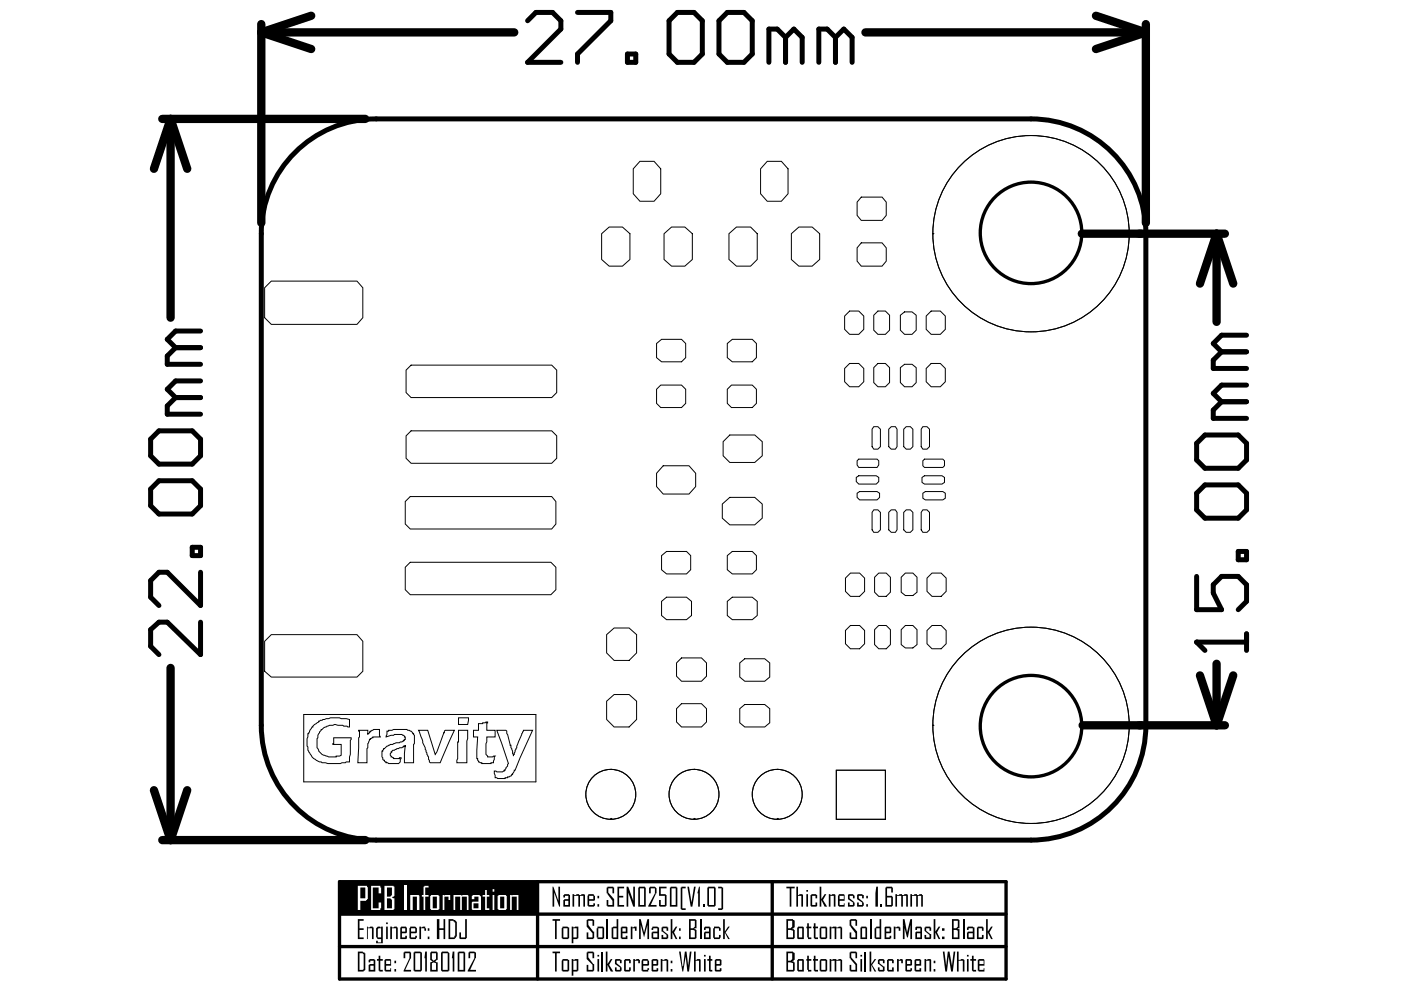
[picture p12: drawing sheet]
<svg xmlns="http://www.w3.org/2000/svg" width="297mm" height="210mm" viewBox="0 0 297 210" stroke-linecap="round" stroke-linejoin="round" font-family="sans-serif">
<g fill="none" stroke="#000" stroke-width=".21">
<path d="M135.7 34.2h3l1.4 1.6v5.3l-1.4 1.6h-3l-1.4-1.6v-5.3zM162.7 34.2h3l1.4 1.6v5.3l-1.4 1.6h-3l-1.4-1.6v-5.3zM127.6 49.5l1.5-1.4h2.9l1.6 1.4v5.5l-1.6 1.4h-2.9l-1.5-1.4zM140.8 49.5l1.6-1.4h2.8l1.6 1.4v5.5l-1.6 1.4h-2.8l-1.6-1.4zM154.6 49.5l1.5-1.4h3l1.5 1.4v5.5l-1.5 1.4h-3l-1.5-1.4zM167.8 49.5l1.6-1.4h2.8l1.6 1.4v5.5l-1.6 1.4h-2.8l-1.6-1.4zM182.6 41.8h4.4l.9 1v2.9l-.9 1h-4.4l-.9-1v-2.9zM182.6 51.5h4.4l.9 1v2.9l-.9 1h-4.4l-.9-1v-2.9zM197.8 49.5h.1M197.8 49.5a20.8 20.8 0 0 0 20.8 20.9 20.8 20.8 0 0 0 20.8-20.9M197.8 49.5a20.8 20.8 0 0 1 20.8-20.8 20.8 20.8 0 0 1 20.8 20.8M239.4 49.5h.1"/>
<path d="M56.1 61l1.4-1.4h18.2l1.2 1.4v6.4l-1.2 1.4h-18.2l-1.4-1.4zM86.1 78.5l1.1-1.1h29.8l1 1.1v4.7l-1 1.1h-29.8l-1.1-1.1zM139.2 72.8l1.1-.9h4.2l.9 .9v3l-.9 .9h-4.2l-1.1-.9zM154.2 72.8l1.1-.9h4.2l.9 .9v3l-.9 .9h-4.2l-1.1-.9zM179.1 78.1l1-1h2l1 1v2.8l-1 1.1h-2l-1-1.1zM179.1 67l1-1h2l1 1v2.8l-1 1.1h-2l-1-1.1zM185.3 77.9l.8-.8h1.6l.9 .8v3.2l-.9 .9h-1.6l-.8-.9zM185.3 66.8l.8-.8h1.6l.9 .8v3.2l-.9 .9h-1.6l-.8-.9zM190.9 77.9l.9-.7h1.6l.9 .7v3.2l-.9 .9h-1.6l-.9-.9zM190.9 66.8l.9-.7h1.6l.9 .7v3.2l-.9 .9h-1.6l-.9-.9zM196.4 67l1-1h2l1 1v2.8l-1 1.1h-2l-1-1.1zM196.4 78.1l1-1h2l1 1v2.8l-1 1.1h-2l-1-1.1z"/>
<path d="M86.1 92.4l1.1-1.1h29.8l1 1.1v4.8l-1 1h-29.8l-1.1-1zM139.2 82.5l.9-.9h4.4l.9 .9v3l-.9 .9h-4.4l-.9-.9zM140.6 98.8h5.5l1.4 1.5v2.9l-1.4 1.6h-5.5l-1.4-1.6v-2.9zM153.3 93.6l1.4-1.4h5.3l1.6 1.4v3l-1.6 1.5h-5.3l-1.4-1.5zM154.2 82.5l.9-.9h4.4l.9 .9v3l-.9 .9h-4.4l-.9-.9zM181.7 97.7l.4-.4h3.9l.3 .4v.9l-.3 .5h-3.9l-.4-.5zM185.3 90.5h.8l.6 .5v3.7l-.6 .5h-.8l-.4-.5v-3.7zM188.4 91l.6-.5h.8l.4 .5v3.7l-.4 .5h-.8l-.6-.5zM191.6 91l.5-.5h.9l.5 .5v3.7l-.5 .5h-.9l-.5-.5zM195.7 90.5h.8l.6 .5v3.7l-.6 .5h-.8l-.4-.5v-3.7zM195.7 97.7l.3-.4h3.9l.3 .4v1.1l-.3 .3h-3.9l-.3-.3zM85.9 106.3l1.1-1h30l.9 1v4.8l-.9 1.1h-30l-1.1-1.1z"/>
<path d="M140.3 117.8l1-.9h4.3l.8 .9v3l-.8 .9h-4.3l-1-.9zM153.1 106.9l1.6-1.4h5.3l1.6 1.4v3l-1.6 1.4h-5.3l-1.6-1.4zM154.2 117.8l1.1-.9h4.2l.9 .9v3l-.9 .9h-4.2l-1.1-.9zM181.5 101.2l.6-.3h3.7l.5 .3v.9l-.5 .5h-3.7l-.6-.5zM181.7 104.6l.6-.4h3.7l.5 .4v.9l-.5 .5h-3.7l-.6-.5zM185.3 108.1h.8l.6 .5v3.7l-.6 .6h-.8l-.4-.6v-3.7zM188.4 108.6l.6-.5h.8l.4 .5v3.7l-.4 .6h-.8l-.6-.6zM191.6 108.6l.5-.5h.9l.5 .5v3.7l-.5 .6h-.9l-.5-.6zM195.5 101.2l.5-.3h3.7l.5 .3v1.1l-.5 .3h-3.7l-.5-.3zM195.7 108.1h.8l.6 .5v3.7l-.6 .6h-.8l-.4-.6v-3.7zM195.7 104.6l.5-.4h3.7l.5 .4v1l-.5 .4h-3.7l-.5-.4zM56.1 136l1.4-1.4h18.2l1.2 1.4v6.3l-1.2 1.3h-18.2l-1.4-1.3z"/>
<path d="M85.9 120.3l1.1-1.1h29.8l1.1 1.1v4.7l-1.1 1.1h-29.8l-1.1-1.1zM128.6 134.6l1.6-1.5h3.2l1.6 1.5v3.8l-1.6 1.6h-3.2l-1.6-1.6zM140.3 127.5l1-.9h4.3l1 .9v3l-1 .9h-4.3l-1-.9zM154.2 127.5l1.1-.9h4.2l1.1 .9v3l-1.1 .9h-4.2l-1.1-.9zM179.3 133.7l1-1.1h2l1 1.1v2.8l-1 1.1h-2l-1-1.1zM179.3 122.6l1-1.1h2l1 1.1v2.8l-1 1h-2l-1-1zM185.4 122.4l.9-.9h1.6l.9 .9v3.2l-.9 .8h-1.6l-.9-.8zM185.4 133.5l.9-.9h1.6l.9 .9v3.2l-.9 .9h-1.6l-.9-.9zM191.1 122.4l.9-.9h1.5l.9 .9v3.2l-.9 .7h-1.5l-.9-.7zM191.1 133.5l.9-.9h1.5l.9 .9v3.2l-.9 .7h-1.5l-.9-.7zM196.5 122.6l1.1-1.1h1.9l1.1 1.1v2.8l-1.1 1h-1.9l-1.1-1zM196.5 133.7l1.1-1.1h1.9l1.1 1.1v2.8l-1.1 1.1h-1.9l-1.1-1.1z"/>
<path d="M64.4 151.5h49.2v14.3h-49.2zM66.2 154.1h.1l.2-.3 .5-.4a4.2 4.2 0 0 1 2.2-1 10.8 10.8 0 0 1 3.8 0l1.1 .1v1.6l-1.2-.1-.2-.2h-1.1a1.15 1.15 0 0 0-1.2 0 2.8 2.8 0 0 0-2.1 .9 2.03 2.03 0 0 0-.9 1.6 3.1 3.1 0 0 0 1.2 3.8 3.7 3.7 0 0 0 2.3 .4l1.4-.4v-2.3h-1.7v-.1h.1v-1.3h3.8v.4l-.2 .2v3l-.2 .5v1h-.4a12.9 12.9 0 0 1-6 0 3.8 3.8 0 0 1-2.4-2.8 6.4 6.4 0 0 1 0-3zM76 154.8h2v.9a2.15 2.15 0 0 1 2.5-1v1.2l.1 .4h-1.6v.1l-.5 .2a6.3 6.3 0 0 0-.7 3.2v1.9h-1.9l.1-5.3 .2-.1v-1.3h-.2zM82 155a11.9 11.9 0 0 1 4.3-.3l.3 .1a1.39 1.39 0 0 1 1.1 .9l.2 .2v1.8l-.2 .1v3.9h-2l.2-3.7v.2h-.3v.2l-.4 .1h-.5l-1.1 .6h-.3l-.2 .3a.65 .65 0 0 0-.3 .8 .65 .65 0 0 0 .7 .5v.1h1.2v-.1h.3l-.1 .3a.76 .76 0 0 1-.3 .8 .76 .76 0 0 1-.8 .1h-.2a2.15 2.15 0 0 1-2.4-1.1 1.76 1.76 0 0 1 .7-2.4l.8-.6h.6l.7-.3 1.2-.2 .7-.5v-.2a1.03 1.03 0 0 0-1.4-.9h-.9l-.1 .2h-.6l-1 .4zM88.7 154.8h2l1.6 5.2 .3-.6 1.4-4h.2v-.4l.2-.2h1.9l-3 6.9h-2.1l-.2-.2-.1-1-.4-.5-.3-1.5-.6-1v-.4zM97.2 152.2h2.1l-.1 1.4h-2zM97.2 154.8h2v1.8l-.2 .5v4.6h-2.1l.1-.9zM101.4 153.4h.9v-.1l1.1-.2v.2h-.2v1.5h1.8v1.5h-1.8l-.2 2.9a.95 .95 0 0 0 .6 1.3h.8l.2-.2h.4l-.2 .2-.2 1.2h-.5v.2h-1.9v-.2l-.8-.2-.1-.7h-.2l.2-4.5h-.9v-1.5h1zM105.3 154.8h2l.1 .2v.5l.2 .2 .6 2.3h.1v.5l.4 .7 .2 1.1v-.3h.1l.2-.9 .4-.6v-.3l1.2-2.8a.71 .71 0 0 1 1.1-.6h1l-3.7 8.5h-.2l-.3 .7a.95 .95 0 0 1-1.1 .7v.2h-.5v.2h-1.6l-.2-.2h-.3l-.2-1.4h.4a1.86 1.86 0 0 0 1.5 0l.4-.2 .2-.5a.56 .56 0 0 0 .3-.7l.2-.2zM128.6 148.7l1.6-1.4h3.2l1.6 1.4v3.8l-1.6 1.6h-3.2l-1.6-1.6zM143.4 140.6l1.1-1.1h4.2l1.1 1.1v2.8l-1.1 1h-4.2l-1.1-1zM143.4 150.3l1.1-1.1h4.2l1.1 1.1v2.8l-1.1 1h-4.2l-1.1-1z"/>
<path d="M156.8 140.6l1.1-.9h4.2l1.1 .9v3l-1.1 .8h-4.2l-1.1-.8zM156.8 150.3l1.1-.9h4.2l1.1 .9v3l-1.1 .8h-4.2l-1.1-.8zM197.8 153.8h.1M197.8 153.8a20.8 20.8 0 0 0 20.8 20.8 20.8 20.8 0 0 0 20.8-20.8M197.8 153.8a20.8 20.8 0 0 1 20.8-20.8 20.8 20.8 0 0 1 20.8 20.8M239.4 153.8h.1M129.5 173.5h.1M129.5 163.1h.1M147.1 173.5h.1M147.1 163.1h.1M164.8 173.5h.1M164.8 163.1h.1"/>
<path d="M177.3 163.3h10.4v10.4h-10.4z"/>
<circle cx="129.5" cy="168.4" r="5.3"/>
<circle cx="147.1" cy="168.4" r="5.3"/>
<circle cx="164.8" cy="168.4" r="5.3"/>
</g>
<path d="M62.5 32.3a24.3 24.3 0 0 1 17.2-7.1h138.9a24.3 24.3 0 0 1 24.3 24.3v104.3a24.3 24.3 0 0 1-24.3 24.3h-138.9a24.3 24.3 0 0 1-24.3-24.3v-104.3a24.3 24.3 0 0 1 7.1-17.2z" fill="none" stroke="#000" stroke-width="1.1"/>
<path d="M72 186.9h141.3v20.7h-141.3zM72 193.8h141.3M114 186.9v20.7M163.7 186.9v20.7M72 200.7h141.3" fill="none" stroke="#000" stroke-width=".71"/>
<g fill="#000">
<path d="M75.9 194.9h1.2v.3h-.9v1.6h.9v.4h-.9v1.6h.9v.3h-1.2zM77.8 196.5h.2v.1h.3l.2-.1h.5v.1h.2v2.5h-.3v-2.3h-.9v2.3h-.2zM82.7 196.5h.4v.1l1.1-.1v.1h.1v2.5h-.3v-2.3h-.9v2.3h-.4zM88.9 196.5h.4v.1l.9-.1v.3h.1v.5h-.3v-.5h-.7v2.3h-.4zM92.6 194.9h.6v1.9h.8v-1.9h.4v4.2h-.4v-1.9h-.8v1.9h-.6zM98.6 194.9h.4v4h-.2v.2a1.59 1.59 0 0 1-1.4-.2v-1.2h.3v1.1h.9zM117.1 194.9h1.6v.3h-.7v3.9h-.3v-3.9h-.6zM117.1 188h.2l1.1 3v-3h.3v4.2h-.1l-1.1-3v3h-.4zM121.4 189.6h.3v.2h.4l.2-.2h.5v.2l1.1-.2 .1 .2v2.4h-.3v-2.3h-.7v2.3h-.4v-2.3h-.9v2.3h-.3zM124.4 195.1h.2v-.2h1.2v.2h.2v1.2h-.4v-1.1h-.9v.9l1.1 1.4h.2v1.4h-.2v.2h-1.4v-1.4h.3v1.1h.9v-.9l-1.2-1.4zM128.6 188.2h.2v-.2h1.2v.2h.2v1.2h-.3v-1h-.9v.8l1.2 1.4v1.6h-1.4v-.1h-.2v-1.3h.4v1.1h.9v-.9l-1.1-1.6h-.2zM130.9 188h1.4v.4h-1v1.5h.8v.4h-.8v1.6h1v.3h-1.4z"/>
<path d="M132.9 188h.3l1.1 3v-3h.3v4.2h-.3l-1.1-3v3h-.3zM133.7 196.5h.4v.1l.9-.1v.8h-.4v-.5h-.5v2.3h-.4zM135.5 194.9h.4l.7 2.8 .7-2.8h.3v4.2h-.3v-3l-.7 2.7-.7-2.7v3h-.4zM137.6 188.2h.2v-.2h1.1l.3 .4v1h-.2l-1 2.5h1.2v.3h-1.8l1.5-2.8v-1h-.9v1h-.4zM139.7 188h1.6v.4h-1.2v1.2h1v.2h.2v2.3h-.2v.1a1.59 1.59 0 0 1-1.4-.1v-1.3h.4v1.1h.9v-2h-1.3zM140.3 196.6h.1v-.1h1.1v.1h.2v.7h-.4v-.5h-.7v.5l1.1 .9v.7h-.2v.2h-1.2v-.9h.3v.6h.7v-.6l-1-.7zM142.2 194.9h.4v2.6l.7-1h.3l-.7 1.2 .7 1.4h-.3l-.7-1.4v1.4h-.4zM144.3 188.2h.2v-.2h.9v.4h-.7v4.2h.7v.3h-.9v-.1h-.2zM145.7 188h.4l.5 3.7 .5-3.7h.4l-.7 4.2h-.4zM148.2 188h.2v4.2h-.4v-2.8h-.2zM149.1 191.7h.3v.5h-.3zM151.4 196.5h1l.4 .3v.5h-.4v-.5h-.8v2h.8v-.6h.4l-.2 .9h-1.2l-.2-.3v-2h.2z"/>
<path d="M152.3 188h.7l.3 .2v4.6h-.2v.1h-.8v-.3h.7v-4.2h-.7zM153.3 194.9h.4v2.6l.7-1h.3l-.9 1.2 .9 1.4h-.3l-.7-1.4v1.4h-.4zM166.7 188h1.8v.4h-.7v3.8h-.4v-3.8h-.7zM168.8 188h.4v1.8l.3-.2h.6l.2 .2v2.4h-.4v-2.3h-.7v2.3h-.4zM171.1 195.8h.4v.7h.5v.3h-.5v2h.5v.3h-.7v-.3h-.2v-2h-.1v-.3h.1zM171.8 189.8h.2v-.2h1.1v.2h.2v.7h-.4v-.6h-.7v2h.7v-.6h.4v.8l-.2 .1h-1.1l-.2-.1zM172.5 195.8h.4v.7h.5v.3h-.5v2h.5v.3h-.7v-.2h-.2v-2.1h-.1v-.3h.1zM173.8 188h.3v2.6l.7-1h.4l-.7 1.2 .9 1.4h-.6l-.7-1.4v1.4h-.3zM175.7 189.6h.4v.2l.9-.2 .1 .2v2.4h-.3v-2.3h-.7v2.3h-.4zM175.9 196.5h.4v.1a1.15 1.15 0 0 1 1.2 0l.3-.1h.6v.1h.1v2.5h-.3v-2.3h-.9v2.3h-.3v-2.3h-.7v2.3h-.4zM179.8 189.8l.2-.2h.8l.4 .3v.6h-.4v-.6h-.7v.6l.9 .7v.1h.2v.8h-.2v.1h-1.2v-.9h.3v.6h.7v-.6l-1-.7zM180.1 195.1h.2v-.2h1.2v.2h.2v1.2h-.3v-1.1h-.9v.9l1.2 1.4v1.6h-1.4v-.2h-.2v-1.2h.4v1.1h.9v-.9l-1.1-1.6h-.2z"/>
<path d="M181.7 189.8l.2-.2h.9l.3 .2v.7h-.3v-.6h-.7v.6l.9 .7v.1h.1v.8h-.1v.1h-1.3v-.9h.4v.6h.7v-.6l-1.1-.7zM185.8 188h.3v4.2h-.5v-2.8zM186.7 191.7h.3v.5h-.3zM189.5 196.5h.3v.1l.9-.1v.1h.2v.7h-.4v-.5h-.7v2.3h-.3zM189.8 189.6h.4v.2h.3l.2-.2h.6v.2l1-.2 .2 .2v2.4h-.4v-2.3h-.7v2.3h-.3v-2.3h-.9v2.3h-.4zM191.4 194.9h.4l.5 2.8 .7-2.8h.4v4.2h-.4v-3l-.5 2.7h-.2l-.7-2.7 .2 .4v2.6h-.4zM193 189.6h.4v.2h.3l.2-.2h.5v.2l1.1-.2v.2h.2v2.4h-.4v-2.3h-.7v2.3h-.3v-2.3h-.9v2.3h-.4zM196 196.6h.2v-.1h1v.1h.2v.7h-.3v-.5h-.7v.5l1 .8v.8l-.2 .2h-1l-.2-.2v-.7h.4v.6h.7v-.6l-1.1-.9zM198 194.9h.3v2.6l.7-1h.4l-.7 1.2 .7 1.4h-.4l-.7-1.4v1.4h-.3zM207.1 196.6h.2v-.1h1.1v.1h.1v.7h-.3v-.5h-.7v2h.7v-.6h.3v.7l-.1 .2h-1.3zM209.1 194.9h.3v2.6l.7-1h.4l-.7 1.2 .7 1.4h-.4l-.7-1.4v1.4h-.3zM80.3 202.6h.3v.7h.6v.4h-.6v1.9h.6v.4h-.7v-.2h-.2v-2.1h-.4v-.4h.4z"/>
<path d="M85.6 201.9h.1v-.1h1.3v.1h.2a1.59 1.59 0 0 1-.2 1.4l-1.1 2.3h1.3v.4h-1.6l1.2-2.8v-1.1h-.9v1.1h-.3zM90.2 201.8h.3v4.2h-.3v-2.8h-.2zM96 201.8h.3v4.2h-.3v-2.8h-.2zM99.3 201.9h.2v-.1h1.1l.3 .1v1.3h-.2l-1 2.4h1.2v.4h-1.7l1.4-2.8v-1.1h-.9v1.1h-.4zM117.1 201.8h1.6v.3h-.7v3.9h-.3v-3.9h-.6zM124.4 201.9h.2v-.1h1.2v.1h.2v1.3h-.4v-1.1h-.9v.9l1.1 1.4h.2v1.4h-.2v.2h-1.4v-1.4h.3v1h.9v-1l-1.2-1.3zM128.4 201.8h.4v2.6l.7-1.1h.4l-.8 1.3 .9 1.4h-.5l-.7-1.4v1.4h-.4zM130.4 203.5l.2-.2h.8l.4 .2v.7h-.4v-.5h-.7v.5l.9 .7v.2h.2v.7h-.2v.2h-1l-.2-.2v-.7h.3v.5h.7v-.5l-1-.7zM132.3 203.5h.2v-.2h1.1v.2h.1v.7h-.3v-.5h-.7v1.9h.7v-.5h.3v.7h-.1v.2h-1.1l-.2-.2zM134.3 203.3h.3v.2l.9-.2v.2h.2v.7h-.4v-.5h-.7v2.3h-.3zM140.1 203.3h.3v.2l1.1-.2v.2h.2v2.5h-.4v-2.3h-.9v2.3h-.3zM144 201.8h.3l.4 3.3 .1-.3 .4-3h.4l.3 3.3 .4-3.3h.3l-.5 4.2h-.4l-.3-3.4-.6 3.4h-.1z"/>
<path d="M147.1 201.8h.4v1.7l.3-.2h.6l.2 .2v2.5h-.4v-2.3h-.7v2.3h-.4zM150.3 202.6h.4v.7h.3v.4h-.3v1.9h.3v.4h-.5l-.2-.2v-2.1h-.3v-.4h.3zM171.1 202.6h.4v.7h.5v.4h-.5v1.9h.5v.4h-.7v-.4h-.2v-1.9h-.1v-.4h.1zM172.5 202.6h.4v.7h.5v.4h-.5v1.9h.5v.4h-.7v-.2h-.2v-2.1h-.1v-.4h.1zM175.9 203.3h.4v.2a1.15 1.15 0 0 1 1.2 0l.3-.2h.6v.2h.1v2.5h-.3v-2.3h-.9v2.3h-.3v-2.3h-.7v2.3h-.4zM180.1 201.9h.2v-.1h1.2v.1h.2v1.3h-.3v-1.1h-.9v.9l1.2 1.4v1.6h-1.4v-.2h-.2v-1.2h.4v1h.9v-1l-1.1-1.4h-.2zM184.4 201.8h.3v2.6l.7-1.1h.4l-.9 1.3 .9 1.4h-.4l-.7-1.4v1.4h-.3zM186.1 203.5h.2v-.2h1.1v.2h.1v.7h-.3v-.5h-.7v.5l1 .7v.9l-.1 .2h-1.1v-.2h-.2v-.7h.4v.5h.7v-.5l-1.1-.7zM188.1 203.5h.2v-.2h1v.2h.2v.7h-.4v-.5h-.7v1.9h.7v-.5h.4v.9h-1.2v-.2h-.2zM190.2 203.3h.3v.2h.2a.44 .44 0 0 1 .7 0v.7h-.3v-.5h-.6v2.3h-.3zM196 203.3h.4v.2l.8-.2 .2 .2v2.5h-.3v-2.3h-.7v2.3h-.4zM199.9 201.8h.3l.4 3.3 .4-3.3h.3l.5 3.3 .4-3.3h.3l-.5 4.2h-.3l-.6-3.4-.3 3.4h-.4z"/>
<path d="M202.9 201.8h.3v1.7h.4l.2-.2h.5v.2h.2v2.5h-.4v-2.3h-.9v2.3h-.3zM206.1 202.6h.3v.7h.6v.4h-.6v1.9h.6v.4h-.8v-.2h-.1v-2.1h-.4v-.4h.4z"/>
<path d="M79.7 196.8a.67 .67 0 0 1 .9-.3v.1h.2v-.1h.4v3.5h-1.5v-.5h.4v.3h.7v-.7h-.7l-.2-.3h-.2zM80.1 197v1.8h.7v-2h-.5z"/>
<path d="M81.9 195.6h.3v.3h-.3zM81.9 196.5h.3v2.6h-.3z"/>
<path d="M84.9 196.6h.1v-.1h1.1v.1h.2v1.1l-.2 .2h-.9v.9h.7v-.4h.4v.5l-.2 .2h-1.2zM85.2 196.8v.7h.7v-.7z"/>
<path d="M87 196.5h1l.4 .3v.9l-.2 .2h-1v.9h.8v-.4h.4l-.2 .7h-1.2v-.2h-.2v-2.1zM87.2 196.8v.7h.8v-.7z"/>
<path d="M90.7 196.8h.3v.5h-.3zM90.7 198.6h.3v.5h-.3z"/>
<path d="M95.1 194.9h1.1v.2h.3v.1l.4 .2v3.2h-.2v.2a.56 .56 0 0 1-.7 .3h-.9zM95.4 195.2v3.6h.9v-.4h.2v-2.8h-.2l-.1-.4z"/>
<path d="M119.3 196.5a1.59 1.59 0 0 1 1.4 .1v2.3h-.2v.2h-1.2v-.2h-.2v-2.1zM119.4 196.8v2h.9v-2z"/>
<path d="M119.4 189.8h.2v-.2h1.1v.2h.2v2.4h-1.5v-1.4h.2v-.2h.9v-.7h-.7v.4h-.4zM119.8 191v.9h.7v-.9z"/>
<path d="M121.2 196.5h.4v.1l.3-.1h.7v2.4h-.2v.2h-.8v.9h-.4zM121.6 196.8v2h.7v-2z"/>
<path d="M124.7 189.6h1.1l.2 .3h.1v.9l-.1 .2h-1.1v.9h.9v-.4h.3v.6h-.1v.1h-1.3v-.1h-.1v-2.2zM124.9 189.9v.7h.9v-.7z"/>
<path d="M126.7 189.9h.3v.6h-.3zM126.7 191.7h.3v.5h-.3z"/>
<path d="M126.7 196.5h1.2v.1h.2v2.3h-.2v.2h-1.2v-.3h-.2v-2h.2zM126.9 196.8v2h.8v-2z"/>
<path d="M130.7 194.9h.4v4.2h-.4a.79 .79 0 0 1-1-.3v-2.2l.3-.1h.7zM130 196.8v2h.7v-2z"/>
<path d="M131.6 196.6h.2v-.1h1.1a1.59 1.59 0 0 1 .1 1.4h-1v.9h.7v-.4h.3v.7h-1.2v-.2h-.2zM132 196.8v.7h.7v-.7z"/>
<path d="M135.3 188.2h.2v-.2h1.2v.2h.2v4h-1.6zM135.7 188.4v3.5h.9v-3.5z"/>
<path d="M138.3 196.5a1.59 1.59 0 0 1 1.4 .1v2.5h-.5a.79 .79 0 0 1-1.1-.3v-1.1h.2v-.2h1.1v-.7h-.9v.4h-.4zM138.5 197.9v.9h.9v-.9z"/>
<path d="M142 188.2h.2v-.2h1.2v.2h.2v4h-1.6zM142.4 188.4v3.5h.9v-3.5z"/>
<path d="M144 196.8h.3v.5h-.3zM144 198.6h.3v.5h-.3z"/>
<path d="M146.1 194.9h1.4v.2h.2v1.7h-.4l-.2 .2h.4v.2h.2v1.7h-.2v.2h-1.4zM146.4 195.2v1.6h.6l.3-.3v-1.3zM146.4 197.2v1.6h.9v-1.5z"/>
<path d="M149.3 196.6h.1v-.1h1.1v.1h.2v2.5h-1.4v-1.4h.1v-.2h.9v-.7h-.7v.4h-.3zM149.6 197.9v.9h.7v-.9z"/>
<path d="M150 188.2h.1v-.2h1.5v.2h.1v3.9h-.1v.1h-1.5v-.1h-.1zM150.3 188.4v3.5h1.1v-3.5z"/>
<path d="M166.7 194.9h1.4v.2l.4 .1v1.4l-.5 .4h.3v.2h.2v1.7h-.2v.2h-1.6zM167.1 195.2v1.6h.5l.4-.3v-1.3zM167.1 197.2v1.6h1v-1.5z"/>
<path d="M169 196.6h.2v-.1h1.1l.1 .1v2.5a1.59 1.59 0 0 1-1.4-.2zM169.4 196.8v2h.7v-2z"/>
<path d="M171 188.7h.3v.4h-.3zM171 189.6h.3v2.6h-.3z"/>
<path d="M174 196.5h1.2v.1h.2v2.3h-.2v.2h-1.2v-.2h-.2v-2.1zM174.1 196.8v2h.9v-2z"/>
<path d="M177.8 189.6h1.1a1.59 1.59 0 0 1 .2 1.4h-1.1v.9h.9v-.4h.2v.7h-1.3v-.1h-.1v-2.2zM178 189.9v.7h.9v-.7z"/>
<path d="M182.4 196.6h.2v-.1h1.1v.1h.1v2.5h-1.4zM182.8 196.8v2h.7v-2z"/>
<path d="M183.7 189.9h.3v.6h-.3zM183.7 191.7h.3v.5h-.3z"/>
<path d="M186.5 194.9h.3v4.2h-.3a.79 .79 0 0 1-1.1-.3v-2h.2l.2-.3h.7zM185.8 196.8v2h.7v-2z"/>
<path d="M187.5 196.6l.2-.1h1.1v.1h.2v1.1l-.2 .2h-.9v.9h.7v-.4h.4v.5h-.2v.2h-1.3zM187.9 196.8v.7h.7v-.7z"/>
<path d="M187.7 188.2h.2v-.2h1.2v.2h.2v1h-.3v-.8h-.9v1.5h1v.2h.2v2h-.2v.1h-1.4zM188.1 190.3v1.6h.9v-1.6z"/>
<path d="M194.1 196.6l.2-.1h1v.1h.2v2.5h-1.4v-.2a1.59 1.59 0 0 1 .2-1.4h.8v-.7h-.7v.4h-.3zM194.4 197.9v.9h.7v-.9z"/>
<path d="M199.7 196.8h.5v.5h-.5zM199.7 198.6h.5v.5h-.5z"/>
<path d="M201.8 194.9h1.4v.2h.2v1.7h-.3v.2h.3v2.1h-1.6zM202.2 195.2v1.6h.5l.4-.3v-1.3zM202.2 197.2v1.6h.9v-1.5z"/>
<path d="M205 196.6h.2v-.1a1.59 1.59 0 0 1 1.4 .1v2.5h-1.4a1.59 1.59 0 0 1-.2-1.4h.2v-.2h1v-.7h-.8v.4h-.4zM205.4 197.9v.9h.8v-.9z"/>
<path d="M75.9 201.8h1v.1h.4v.2h.2v3.5l-.4 .2v.2h-1.2zM76.2 202.1v3.5h.7l.2-.1v-3.2h-.2v-.2z"/>
<path d="M78.2 203.5h.1v-.2h1.1v.2h.2v2.5h-.4v-.2v.2h-1v-1.4h.1v-.2h.9v-.7h-.7v.3h-.3zM78.5 204.8v.8h.7v-.8z"/>
<path d="M81.5 203.5h.2v-.2h1a1.59 1.59 0 0 1 .2 1.5h-1v.8h.8v-.3h.2v.7h-1.2v-.2h-.2zM81.9 203.7v.7h.8v-.7z"/>
<path d="M83.6 203.7h.4v.5h-.4zM83.6 205.5h.4v.5h-.4z"/>
<path d="M87.7 201.9h.2v-.1h1.2l.4 .1v3.9h-.2v.2h-1.4v-.2h-.2zM88 202.1v3.5h1.1v-3.5z"/>
<path d="M91.2 201.9h.2v-.1h1.2v.1h.2v1.6l-.5 .4 .5 .1v2h-1.6v-2l.5-.1-.5-.4zM91.6 202.1v1.2l.3 .4 .5-.4v-1.2zM91.6 204.2v1.4h.8v-1.4l-.5-.2z"/>
<path d="M93.5 201.9h.2v-.1h1.2l.4 .3v3.7h-.2v.2h-1.4v-.2h-.2zM93.9 202.1v3.5h1v-3.5z"/>
<path d="M97 201.9h.2v-.1h1.2v.1h.2v4.1h-1.6zM97.4 202.1v3.5h.9v-3.5z"/>
<path d="M119.3 203.3a1.59 1.59 0 0 1 1.4 .2v2.3h-.2v.2h-1.2v-.2h-.2v-2.1zM119.4 203.7v1.9h.9v-1.9z"/>
<path d="M121.2 203.3h.4v.2l.3-.2h.7v2.5h-.2v.2h-.8v.9h-.4zM121.6 203.7v1.9h.7v-1.9z"/>
<path d="M126.7 202.5h.3v.3h-.3zM126.7 203.3h.3v2.7h-.3z"/>
<path d="M136.2 203.3h1.1l.1 .4h.2v.9l-.2 .2h-1v.8h.9v-.3h.3l-.2 .7h-1.2v-.2h-.2v-2.1zM136.4 203.7v.7h.9v-.7z"/>
<path d="M138.1 203.5h.2v-.2h1.1v.2h.2v1.1l-.2 .2h-.9v.8h.7v-.3h.4v.5l-.2 .2h-1.1l-.2-.2zM138.5 203.7v.7h.7v-.7z"/>
<path d="M142.2 203.7h.4v.5h-.4zM142.2 205.5h.4v.5h-.4z"/>
<path d="M149.3 202.5h.3v.3h-.3zM149.3 203.3h.3v2.7h-.3z"/>
<path d="M151.6 203.5h.1v-.2h1.1v.2h.2v1.1l-.2 .2h-.9v.8h.7v-.3h.4v.5l-.2 .2h-1.1l-.1-.2zM151.9 203.7v.7h.7v-.7z"/>
<path d="M166.7 201.8h1.4v.1l.4 .2v1.4l-.5 .4h.3v.1h.2v1.8h-.2v.2h-1.6zM167.1 202.1v1.6h.5l.4-.4v-1.2zM167.1 204v1.6h1v-1.4z"/>
<path d="M169 203.5h.2v-.2h1.1l.1 .2v2.5h-1.2v-.2h-.2zM169.4 203.7v1.9h.7v-1.9z"/>
<path d="M174 203.3h1.2v.2h.2v2.3h-.2v.2h-1.2v-.2h-.2v-2.1zM174.1 203.7v1.9h.9v-1.9z"/>
<path d="M182.4 202.5h.4v.3h-.4zM182.4 203.3h.4v2.7h-.4z"/>
<path d="M192 203.5l.1-.2h1.1v.2h.2v1.1l-.2 .2h-.9v.8h.7v-.3h.4v.5h-.2v.2h-1.1l-.1-.2zM192.3 203.7v.7h.7v-.7z"/>
<path d="M193.9 203.5h.2v-.2h1v.2h.2v1.3h-1v.8h.7v-.3h.3v.7h-1.2v-.2h-.2zM194.3 203.7v.7h.7v-.7z"/>
<path d="M198 203.7h.3v.5h-.3zM198 205.5h.3v.5h-.3z"/>
<path d="M205 202.5h.4v.3h-.4zM205 203.3h.4v2.7h-.4z"/>
<path d="M207.3 203.5h.2v-.2h1a1.59 1.59 0 0 1 .2 1.5h-1v.8h.8v-.3h.2v.7h-1.2v-.2h-.2zM207.7 203.7v.7h.8v-.7z"/>
</g>
<path d="M128.8 194.9v4.2M148.6 194.9v4.2M184.7 194.9v4.2M204.3 194.9v4.2M127.7 201.8v4.2M183.5 201.8v4.2" fill="none" stroke="#000" stroke-width=".35"/>
<path d="M72 186.9h41.8v6.9h-41.8z" fill-rule="evenodd" fill="#000"/>
<g fill="#fff">
<path d="M78.7 187.8h1.9v.4h.2v1.2h-.5v-1.2h-1.3v4.4h1.3v-1.3h.5v1.3h-.2v.3h-1.9z"/>
<path d="M85.7 187.8h.6v5.1h-.6z"/>
<path d="M87 189.8h.5v.1v-.1h1.2l.2 .1v3h-.5v-2.8h-.9v2.8h-.5z"/>
<path d="M89.8 188h.2v-.2h.9v.4h-.7v1.6h.7v.3h-.7v2.8h-.4v-2.8h-.3v-.3h.3z"/>
<path d="M93.9 189.8h.3v.1l.2-.1h1v1h-.3v-.7h-.9v2.8h-.3z"/>
<path d="M96.2 189.8h.3v.1v-.1h1.2l.2 .1a1.5 1.5 0 0 1 1.4 0v3h-.3v-2.8h-1.1v2.8h-.3v-2.8h-1.1v2.8h-.3z"/>
<path d="M102.9 188.7h.3v1.1h.5v.3h-.5v2.5h.5v.3h-.8v-2.8h-.6v-.3h.6z"/>
<path d="M108.2 189.8h.3v.1l.2-.1h1.2v3.1h-.3v-2.8h-1.1v2.8h-.3z"/>
<path d="M75.9 187.8h1.9l.2 .4v2.4l-.4 .2v.2h-1.2v1.9h-.5zM76.4 188.2v2.3h1.1v-2.3z"/>
<path d="M81.5 187.8h2v.2h.1v1.9l-.5 .4 .5 .2v2.3h-.1v.1h-2zM82 188.2v1.9h.7l.4-.3v-1.6zM82 190.5v2.1h1.1v-1.8l-.4-.3z"/>
<path d="M91.2 189.9h.2v-.1h1.6v.1h.2v2.9h-.2v.1h-1.6v-.1h-.2zM91.7 190.1v2.5h.9v-2.5z"/>
<path d="M100 189.9h.2v-.1h1.4l.4 .3v2.8h-1.8l-.2-.1v-1.5l.2-.1h1.2v-1.1h-.8v.5h-.6zM100.4 191.5v1.1h1v-1.1z"/>
<path d="M104.4 188.5h.4v.6h-.4zM104.4 189.8h.4v3.1h-.4z"/>
<path d="M105.5 189.9h.2v-.1h1.6v.1h.1v2.9h-.1v.1h-1.6v-.1h-.2zM106 190.1v2.5h.9v-2.5z"/>
</g>
<g fill="none" stroke="#000" stroke-width=".21">
<path d="M197.8 49.5h.1M197.8 49.5a20.8 20.8 0 0 0 20.8 20.9 20.8 20.8 0 0 0 20.8-20.9M197.8 49.5a20.8 20.8 0 0 1 20.8-20.8 20.8 20.8 0 0 1 20.8 20.8M239.4 49.5h.1M197.8 153.8h.1M197.8 153.8a20.8 20.8 0 0 0 20.8 20.8 20.8 20.8 0 0 0 20.8-20.8M197.8 153.8a20.8 20.8 0 0 1 20.8-20.8 20.8 20.8 0 0 1 20.8 20.8M239.4 153.8h.1M129.5 173.5h.1M129.5 163.1h.1M147.1 173.5h.1M147.1 163.1h.1"/>
<path d="M164.8 173.5h.1M164.8 163.1h.1M177.3 163.3h10.4v10.4h-10.4z"/>
<circle cx="129.5" cy="168.4" r="5.3"/>
<circle cx="147.1" cy="168.4" r="5.3"/>
<circle cx="164.8" cy="168.4" r="5.3"/>
</g>
<g fill="none" stroke="#000" stroke-width="1.8">
<path d="M55.4 5.1v42.2M55.4 6.9l10.6 3.5M55.4 6.9h53.6M66 3.3l-10.6 3.6M183.5 6.9h59.4M232.4 3.3l10.5 3.6M242.9 5.1v42.2M242.9 6.9l-10.5 3.5M34.4 25.2h43.1M36.2 25.2l3.5 10.6M36.2 25.2l-3.6 10.6M36.2 25.2v42.2"/>
<path d="M229.4 49.5h30.3M257.9 49.5v18.7M257.9 49.5l3.6 10.6M257.9 49.5l-3.5 10.6M36.2 141.6v36.5M229.5 153.8h30.2M254.4 143.2l3.5 10.6M257.9 140.7v13.1M261.5 143.2l-3.6 10.6M32.6 167.5l3.6 10.6M34.4 178.1h43.1M39.7 167.5l-3.5 10.6"/>
</g>
<g fill="none" stroke="#000" stroke-width="1.1">
<path d="M111.9 4.4l1.7-1.8h3.5l1.8 1.8v1.8l-7 7h7M122.4 2.6h7.1v1.8l-7.1 7.1v1.7M133 11.5h1.8v1.7h-1.8zM141.9 4.4l1.7-1.8h3.5l1.8 1.8v7.1l-1.8 1.7h-3.5l-1.7-1.7zM152.4 4.4l1.8-1.8h3.5l1.8 1.8v7.1l-1.8 1.7h-3.5l-1.8-1.7zM166.6 7.9l-1.8-1.7h-1.8v7M166.6 7.9v5.3M166.6 7.9l1.7-1.7 1.8 1.7v5.3M177.1 7.9l-1.7-1.7h-1.8v7M177.1 7.9v5.3M177.1 7.9l1.8-1.7 1.8 1.7v5.3M37.2 73.7l-1.7 1.8v1.7h7"/>
<path d="M37.2 73.7h5.3M42.5 70.2h-5.3l-1.7 1.7 1.7 1.8M259 74.6l-1.8 1.8v1.7h7.1M259 74.6h5.3M264.3 71.1h-5.3l-1.8 1.7 1.8 1.8M31.9 93.1l1.8-1.8h7.1l1.7 1.8v3.5l-1.7 1.8h-7.1l-1.8-1.8zM37.2 84.3l-1.7 1.8v1.7h7M37.2 84.3h5.3M42.5 80.8h-5.3l-1.7 1.7 1.7 1.8M253.7 94l1.8-1.8h7l1.8 1.8v3.5l-1.8 1.8h-7l-1.8-1.8zM259 85.2l-1.8 1.7v1.8h7.1M259 85.2h5.3"/>
<path d="M264.3 81.6h-5.3l-1.8 1.8 1.8 1.8M31.9 103.7l1.8-1.8h7.1l1.7 1.8v3.5l-1.7 1.8h-7.1l-1.8-1.8zM40.8 116h1.7v1.8h-1.7zM253.7 104.6l1.8-1.8h7l1.8 1.8v3.5l-1.8 1.8h-7l-1.8-1.8zM262.5 116.9h1.8v1.8h-1.8zM42.5 121.3v7.1l-7-7.1h-1.8l-1.8 1.8v3.5l1.8 1.8M42.5 131.9v6.9l-7-6.9h-1.8l-1.8 1.6v3.5l1.8 1.8M253.7 122.2v7.1h5.3l-1.8-3.6v-1.7l1.8-1.8h3.5l1.8 1.8v3.5l-1.8 1.8M264.3 134.4v3.5M264.3 136.1h-10.6l1.8 1.8"/>
</g>
<circle cx="253.7" cy="136.1" r=".53" fill="#000"/>
<g fill="none" stroke="#000" stroke-width=".71">
<circle cx="218.6" cy="49.4" r="10.8"/>
<circle cx="218.6" cy="154" r="10.8"/>
</g>
</svg>
